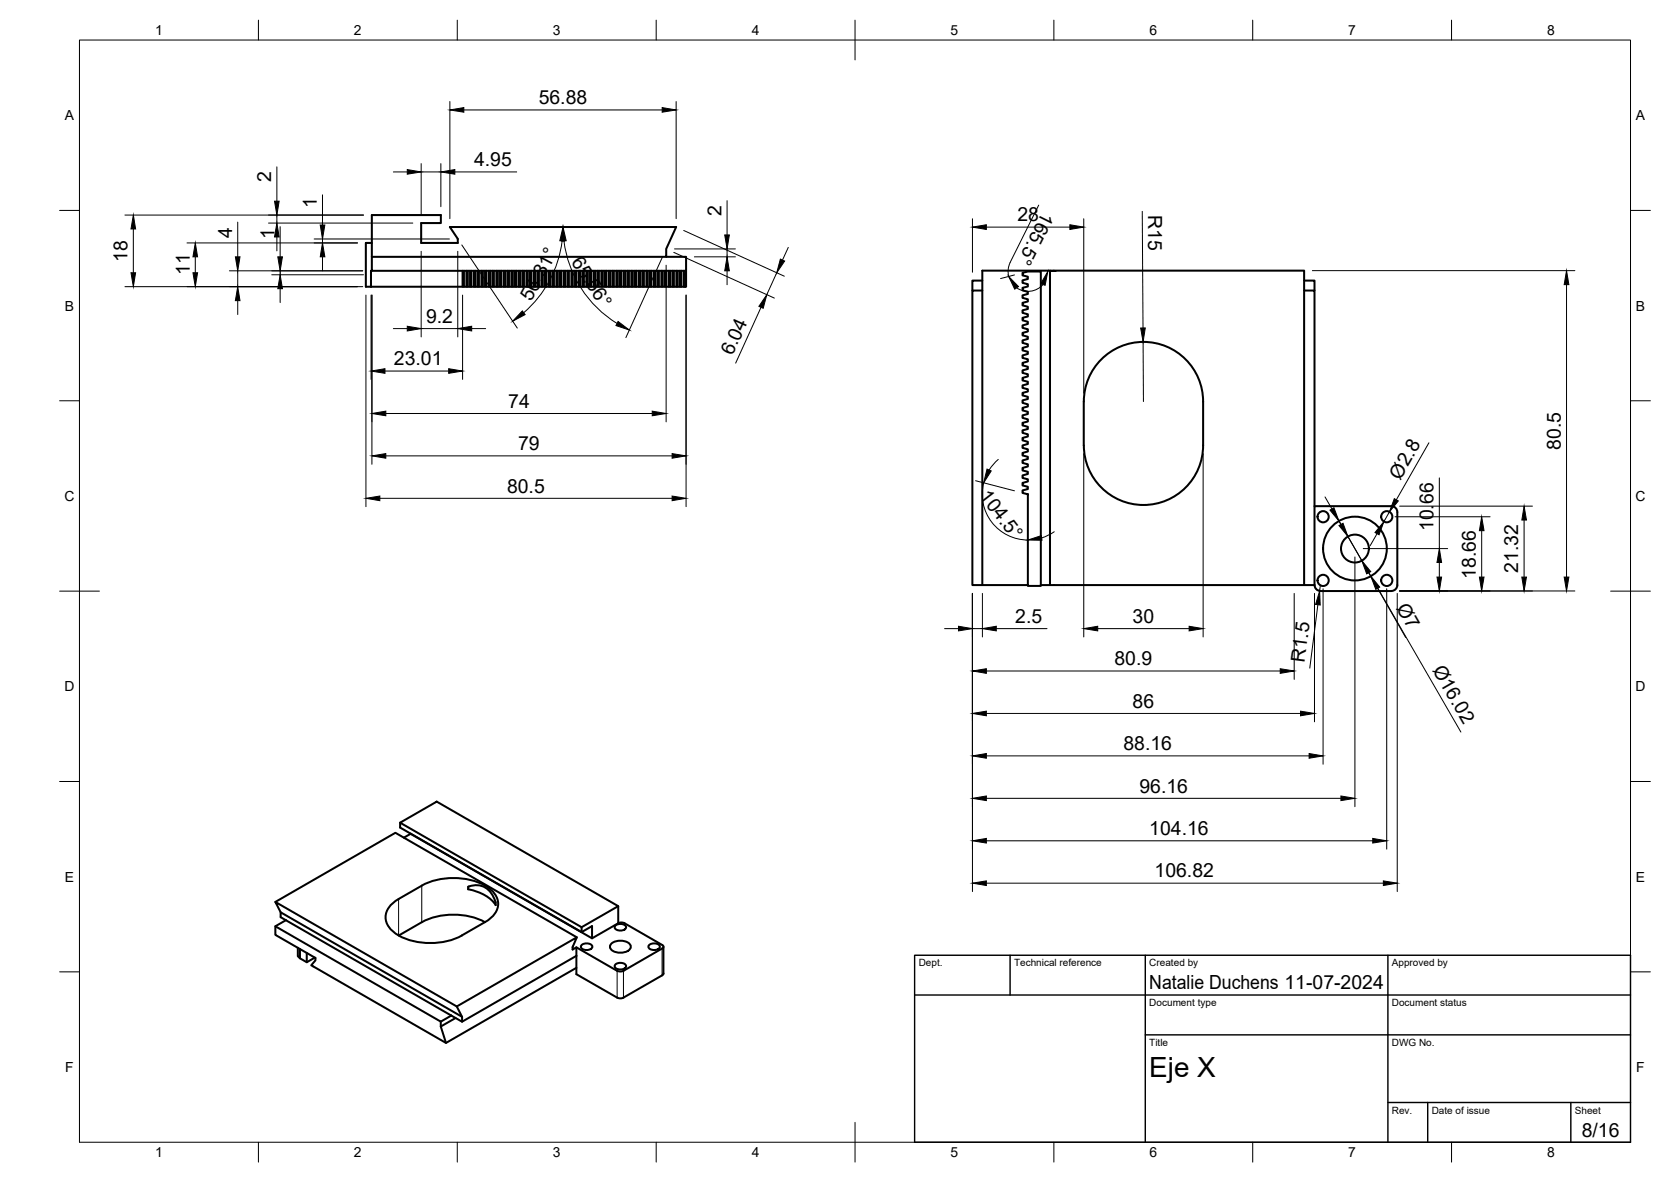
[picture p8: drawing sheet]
<svg xmlns="http://www.w3.org/2000/svg" width="420mm" height="297mm" viewBox="0 0 420 297" stroke-linecap="round" stroke-linejoin="round" font-family="sans-serif">
<defs><g id="words">
<text font-size="7" x="289" y="270.6">Eje X</text>
<g font-size="4.9">
<text x="135.4" y="26.2">56.88</text>
<text x="119.2" y="41.7">4.95</text>
<text x="68.2" y="45.8" transform="rotate(-90 68.2 45.8)">2</text>
<text x="79.7" y="52.2" transform="rotate(-90 79.7 52.2)">1</text>
<text x="262.1" y="53" transform="rotate(116 262.1 53)">165.5°</text>
<text x="58.4" y="59.7" transform="rotate(-90 58.4 59.7)">4</text>
<text x="181.4" y="54.3" transform="rotate(-90 181.4 54.3)">2</text>
<text x="255.8" y="55.6">28</text>
<text x="288.7" y="54.1" transform="rotate(90 288.7 54.1)">R15</text>
<text x="32.1" y="65.9" transform="rotate(-90 32.1 65.9)">18</text>
<text x="69" y="60.2" transform="rotate(-90 69 60.2)">1</text>
<text x="143.5" y="65.8" transform="rotate(57 143.5 65.8)">65.56°</text>
<text x="47.7" y="69.1" transform="rotate(-90 47.7 69.1)">11</text>
<text x="133.6" y="76" transform="rotate(-62 133.6 76)">56.31°</text>
<text x="107.1" y="81.1">9.2</text>
<text x="184.1" y="89.5" transform="rotate(-66 184.1 89.5)">6.04</text>
<text x="99.1" y="91.8">23.01</text>
<text x="127.8" y="102.5">74</text>
<text x="130.3" y="113.1">79</text>
<text x="392.4" y="113" transform="rotate(-90 392.4 113)">80.5</text>
<text x="127.5" y="123.8">80.5</text>
<text x="246.1" y="124.7" transform="rotate(52 246.1 124.7)">104.5°</text>
<text x="352.1" y="120.8" transform="rotate(-60 352.1 120.8)">Ø2.8</text>
<text x="360.4" y="133.5" transform="rotate(-90 360.4 133.5)">10.66</text>
<text x="381.8" y="143.9" transform="rotate(-90 381.8 143.9)">21.32</text>
<text x="371.1" y="145.5" transform="rotate(-90 371.1 145.5)">18.66</text>
<text x="351" y="152.7" transform="rotate(60 351 152.7)">Ø7</text>
<text x="255.3" y="156.5">2.5</text>
<text x="284.8" y="156.5">30</text>
<text x="280.2" y="167.2">80.9</text>
<text x="328" y="166.7" transform="rotate(-83 328 166.7)">R1.5</text>
<text x="360.1" y="168.3" transform="rotate(60 360.1 168.3)">Ø16.02</text>
<text x="284.8" y="177.8">86</text>
<text x="282.5" y="188.5">88.16</text>
<text x="286.5" y="199.2">96.16</text>
<text x="289" y="209.8">104.16</text>
<text x="290.3" y="220.5">106.82</text>
<text x="289" y="248.5">Natalie Duchens 11-07-2024</text>
<text x="397.7" y="285.7">8/16</text>
</g>
<g font-size="3.5">
<text x="39" y="8.8">1</text>
<text x="89" y="8.8">2</text>
<text x="139" y="8.8">3</text>
<text x="189" y="8.8">4</text>
<text x="239" y="8.8">5</text>
<text x="289" y="8.8">6</text>
<text x="339" y="8.8">7</text>
<text x="389" y="8.8">8</text>
<text x="16.3" y="30.2">A</text>
<text x="411.3" y="30.2">A</text>
<text x="16.3" y="78">B</text>
<text x="411.3" y="78">B</text>
<text x="16.2" y="125.9">C</text>
<text x="411.2" y="125.9">C</text>
<text x="16.2" y="173.7">D</text>
<text x="411.2" y="173.7">D</text>
<text x="16.3" y="221.6">E</text>
<text x="411.3" y="221.6">E</text>
<text x="16.4" y="269.4">F</text>
<text x="411.4" y="269.4">F</text>
<text x="39" y="290.8">1</text>
<text x="89" y="290.8">2</text>
<text x="139" y="290.8">3</text>
<text x="189" y="290.8">4</text>
<text x="239" y="290.8">5</text>
<text x="289" y="290.8">6</text>
<text x="339" y="290.8">7</text>
<text x="389" y="290.8">8</text>
</g>
<g font-size="2.5">
<text x="231" y="242.9">Dept.</text>
<text x="255" y="242.9">Technical reference</text>
<text x="289" y="242.9">Created by</text>
<text x="350" y="242.9">Approved by</text>
<text x="289" y="252.8">Document type</text>
<text x="350" y="252.8">Document status</text>
<text x="289" y="262.9">Title</text>
<text x="350" y="262.9">DWG No.</text>
<text x="350" y="279.9">Rev.</text>
<text x="360" y="279.9">Date of issue</text>
<text x="396" y="279.9">Sheet</text>
</g>
</g></defs>
<!-- layer: Visible -->
<g fill="none" stroke="#000" stroke-width=".51">
<path d="M93.3 72.1h79M93.5 61.1h-1.5v11h1.3M93.5 64.5v-10.5h17.3v2.1h-4.9v5h9.2v-1l-2-3h56.9l-2.5 5.5v1.9h-74v3.6h79M93.5 68.1h-.2v4M116.3 68.1v4M116.6 68.1v4M117.3 68.1v4M117.6 68.1v4M118.2 68.1v4M118.5 68.1v4M119.2 68.1v4M119.5 68.1v4"/>
<path d="M120.1 68.1v4M120.4 68.1v4M121.1 68.1v4M121.4 68.1v4M122 68.1v4M122.3 68.1v4M122.9 68.1v4M123.3 68.1v4M123.8 68.1v4M124.2 68.1v4M124.8 68.1v4M125.2 68.1v4"/>
<path d="M125.7 68.1v4M126.1 68.1v4M126.7 68.1v4M127.1 68.1v4M127.6 68.1v4M128 68.1v4M128.6 68.1v4M128.9 68.1v4M129.5 68.1v4M129.9 68.1v4M130.5 68.1v4M130.8 68.1v4"/>
<path d="M131.4 68.1v4M131.7 68.1v4M132.4 68.1v4M132.7 68.1v4M133.3 68.1v4M133.6 68.1v4M134.3 68.1v4M134.6 68.1v4M135.1 68.1v4M135.5 68.1v4M136.1 68.1v4M136.5 68.1v4"/>
<path d="M137 68.1v4M137.4 68.1v4M138 68.1v4M138.4 68.1v4M138.9 68.1v4M139.3 68.1v4M139.9 68.1v4M140.3 68.1v4M140.8 68.1v4M141.2 68.1v4M141.8 68.1v4M142.1 68.1v4"/>
<path d="M142.7 68.1v4M143 68.1v4M143.7 68.1v4M144 68.1v4M144.6 68.1v4M144.9 68.1v4M145.6 68.1v4M145.9 68.1v4M146.5 68.1v4M146.8 68.1v4M147.4 68.1v4M147.8 68.1v4"/>
<path d="M148.4 68.1v4M148.7 68.1v4M149.3 68.1v4M149.7 68.1v4M150.2 68.1v4M150.6 68.1v4M151.2 68.1v4M151.6 68.1v4M152.1 68.1v4M152.5 68.1v4M153.1 68.1v4M153.5 68.1v4"/>
<path d="M154 68.1v4M154.3 68.1v4M155 68.1v4M155.3 68.1v4M155.9 68.1v4M156.3 68.1v4M156.9 68.1v4M157.2 68.1v4M157.8 68.1v4M158.1 68.1v4M158.7 68.1v4M159.1 68.1v4"/>
<path d="M159.7 68.1v4M160 68.1v4M160.7 68.1v4M161 68.1v4M161.5 68.1v4M161.9 68.1v4M162.5 68.1v4M162.9 68.1v4M163.4 68.1v4M163.8 68.1v4M164.4 68.1v4M164.8 68.1v4"/>
<path d="M165.3 68.1v4M165.7 68.1v4M166.3 68.1v4M166.6 68.1v4M167.2 68.1v4M167.5 64.5h5v3.6M167.6 68.1v4M168.2 68.1v4M168.5 68.1v4M169.1 68.1v4M169.4 68.1v4M170.1 68.1v4"/>
<path d="M170.4 68.1v4M171 68.1v4M171.3 68.1v4M172 68.1v4M172.3 68.1v4M172.5 68.1v1h-.2M172.5 69.1v3h-.2M247 73h-2.5v74h2.5M247 70.5h-2.5v2.5M257.1 68.6l1.3-.4h3.3v79h-3.3v-23l-1.3-.3v-.7l1.3-.3v-.6l-1.3-.3v-.6l1.3-.4v-.6l-1.3-.3v-.6l1.3-.4v-.5l-1.3-.4v-.6l1.3-.4v-.5l-1.3-.4v-.6l1.3-.4v-.5l-1.3-.3v-.7l1.3-.3v-.6l-1.3-.3v-.7l1.3-.3v-.6l-1.3-.3v-.6l1.3-.4v-.6l-1.3-.3v-.7l1.3-.3v-.5l-1.3-.4v-.6l1.3-.4v-.5l-1.3-.4v-.6l1.3-.4v-.5l-1.3-.4v-.6l1.3-.3v-.6l-1.3-.4v-.6l1.3-.3v-.6l-1.3-.3v-.7l1.3-.3v-.6l-1.3-.3v-.7l1.3-.3v-.6l-1.3-.3v-.6l1.3-.4v-.5l-1.3-.4v-.6l1.3-.4v-.5l-1.3-.4v-.6l1.3-.4v-.5l-1.3-.4v-.6l1.3-.4v-.5l-1.3-.3v-.7l1.3-.3v-.6l-1.3-.3v-.7l1.3-.3v-.6l-1.3-.3v-.6l1.3-.4v-.6l-1.3-.3v-.6l1.3-.4v-.5l-1.3-.4v-.6l1.3-.4v-.5l-1.3-.4v-.6l1.3-.4v-.5l-1.3-.4v-.6l1.3-.3v-.6l-1.3-.3v-.7l1.3-.3v-.6l-1.3-.3v-.7l1.3-.3v-.6l-1.3-.3v-.7l1.3-.3v-.6l-1.3-.3zM264 68h63.9v79h-63.9zM264 68h-17v79"/>
<path d="M327.9 73h2.6v54.2M327.9 70.5h2.6v2.5M272.5 100.9v11a15 15 0 0 0 15 15 15 15 0 0 0 15-15v-11M272.5 100.9a15 15 0 0 1 15-15 15 15 0 0 1 15 15M349.8 127.2h-19.3v19.8M349.9 127.2a1.49 1.49 0 0 1 1.4 1.5v18.3a1.49 1.49 0 0 1-1.4 1.5M247 147h11.4M261.7 147h2.3M327.9 147h2.6M330.5 147a1.49 1.49 0 0 0 1.5 1.5h17.8M100.6 206.7l9.2-5.2 45.6 26.2-9.2 5.3zM100.6 206.7v1.3l45.6 26.2 2.7-1.5v3.1"/>
<path d="M101.5 210.5l1.8-1 45.6 26.3 6.5-3.8M103.3 209.5h.1M69.2 226.7l30.2-17.4 45.6 26.2M69.2 232.8l41.6 23.9 2.7-1.5M70.6 229.3l-1.4-2.6 45.7 26.2 1.3 2.6M71.9 231.3l-2.7 1.5v2.1l10.1 5.8v.6l-1 1.3 33.8 19.5 32.8-18.9M71.9 231.3l-1.3-.8v-1.2l45.6 26.2v1.3M71.9 231.3l41.6 23.9M74.9 238.2v2.1l.5 .5 1.7 1 2.1-1.1M75.4 238.5v2.3M77.1 239.5v2.3M100.2 225.9a5.3 5.3 0 0 0-3.2 5.4 8.3 8.3 0 0 0 6.6 5.1 17.8 17.8 0 0 0 12.5-1.3"/>
<path d="M106 222.6l-5.8 3.3M106.1 222.5a17.2 17.2 0 0 1 16.9 .7 4.5 4.5 0 0 1 0 7.9l-6.9 4M121.9 231.7a17.6 17.6 0 0 0-15.8 .1l-5.9 3.3M124.6 226.6v.9a10 10 0 0 0-6.9-4v-.6a4.7 4.7 0 0 1 6.5 2.7l.4 1M144.9 238.1v6.7l10.3 5.9a1.79 1.79 0 0 0 1.6 0l9.7-5.6M146.2 237.5a1.89 1.89 0 0 1 2.7 .3 1.59 1.59 0 0 1-2.4 .7 .6 .6 0 0 1-.3-1zM146.2 233v1.2M153.7 237.2a3.6 3.6 0 0 1 4.8 .3 1.58 1.58 0 0 1-1.7 1.8h-1.7a1.58 1.58 0 0 1-1.7-1.8zM154.7 232.6a1.89 1.89 0 0 1 2.7 .3 1.59 1.59 0 0 1-2.4 .7 .6 .6 0 0 1-.3-1zM155.4 232a1.79 1.79 0 0 1 1.6 0l9.5 5.5M155.4 227.7v4.3M163.2 237.5a1.89 1.89 0 0 1 2.7 .3 1.59 1.59 0 0 1-2.4 .7 .6 .6 0 0 1-.3-1z"/>
<path d="M166.5 238.4l-9.7 5.6-1.2 .1-10.7-6-.9 .5v-.6l1-2.5-30.1 17.4M166.5 237.5l.3 .4-.3 .5M166.8 237.9v6.7l-.3 .5M110.8 256.7v1.3l1.3 4.1M114.6 255.8l-3.8 2.2M144.9 240.2l-28.7 16.6-2.7-1.6M154.7 242.4a1.89 1.89 0 0 1 2.7 .3 1.59 1.59 0 0 1-2.4 .7 .6 .6 0 0 1-.3-1z"/>
<circle cx="332.7" cy="129.9" r="1.41"/>
<circle cx="340.7" cy="137.9" r="3.5"/>
<circle cx="340.7" cy="137.9" r="8"/>
<circle cx="348.7" cy="129.9" r="1.41"/>
<circle cx="332.7" cy="145.9" r="1.41"/>
<circle cx="348.7" cy="145.9" r="1.41"/>
</g>
<!-- layer: Visible Narrow -->
<path d="M100.2 225.9v9.2M106 222.6v9.2M166.5 238.4v6.7M155.2 244v6.7M156.8 244v6.7" fill="none" stroke="#000" stroke-width=".25"/>
<!-- layer: BORDER -->
<g fill="none" stroke="#000" stroke-width=".25">
<path d="M20 10.1h390v276.9h-390zM65 5.1v5M115 5.1v5M165 5.1v5M215 5.1v10M265 5.1v5M315 5.1v5M365 5.1v5M15 52.9h5M410 52.9h5M15 100.7h5M410 100.7h5"/>
<path d="M15 148.6h10M405 148.6h10M15 196.4h5M410 196.4h5M15 244.2h5M410 244.2h5M65 287v5M115 287v5M165 287v5M215 282.1v9.9M265 287v5M315 287v5"/>
<path d="M365 287v5"/>
</g>
<!-- layer: TITLEBLOCK -->
<path d="M230 240.1h180v46.9h-180zM230 250h180M254 240.1v9.9M288 240.1v46.9M349 240.1v46.9M288 260.1h122M349 277.1h61M359 277.1v9.9M395 277.1v9.9" fill="none" stroke="#000" stroke-width=".36"/>
<!-- layer: FD_Dimensions -->
<g fill="none" stroke="#000" stroke-width=".25">
<path d="M113.1 25.5v29.5M116.6 27.6h49.9M170 25.5v29.5M31.4 54h60M33.5 57.5v11M59.8 55.8v8.7M67.5 56.1h36.3M69.6 41.9v8.7M69.6 54v2.1M69.6 59.5v3.5M70.4 57v7.5M81.1 49v7.5"/>
<path d="M98.9 43.2h3.5M105.9 41.1v12.8M105.9 43.2h4.9M110.8 41.1v10.9M114.4 43.2h15.5M171.9 57.9l25.3 11.5M182.8 50.4v8.6M244.5 55v13.4M248 57.1h21M261.2 51.5l-7.2 14.5M272.5 55v43.8M287.2 53.1l.2 29.3"/>
<path d="M31.4 72h59.8M47 61.1h42.9M49.1 64.5v4M57.7 68.1h33.5M59.8 68.1v3.9M59.8 75.6v3.4M68.3 69.1h23.1M70.4 68.1v1M70.4 72.5v3.5M79 60.1h34M81.1 60.1v1M81.1 64.5v3.6"/>
<path d="M92 74.2v53.1M93.3 74.2v21.1M93.5 74.2v42.5M105.9 63.1v21.6M115.1 63.1v21.6M116.1 61.6l14 20.9M116.3 74.2v21.1M141.3 60.5a28.4 28.4 0 0 1-9.6 18.1M141.8 60.5a28.4 28.4 0 0 0 13.4 20.8M166.6 64.5l-9.2 20.3M167.5 66.6v39.4M169.4 63.4l25.3 11.5"/>
<path d="M169.6 62.6h15.3M172.5 74.2v53.1M174.6 64.5h10.3M182.8 62.6v1.9M182.8 68.1v3.5M191.3 77.2l-6.3 14.1M195.3 68.5l-2.5 5.5M198.2 62.2l-1.5 3.2M254 66l-.5 1.7 .1 1.8M255.1 69.1l-3.5 .9M262.3 71.5a5 5 0 0 1-6.7 .8M263.8 68.2h1.8"/>
<path d="M330 68h66M393.9 71.5v73.5M96.8 93.2h16M98.9 82.6h3.5M105.9 82.6h9.2M118.6 82.6h3.5M287.4 85.9l.1 15M97 114.6h72M97 103.9h67M251 115.5l-1.2 1.2-1.1 1.4M272.5 114v46.1M302.5 114v46.1"/>
<path d="M359.3 111.3l-8.2 14.3M95.5 125.2h73.5M245.3 120.8l9.8 2.5M247.3 121.3a11.5 11.5 0 0 0 11.2 14.4M265.1 133.6l-1.5 .9-1.7 .7M333.2 124.9l1.7 3M335.4 128.7l1.8 3.1M336.7 130.9l8 13.9M340.7 140v62.7M342.8 137.9h21.2M346.2 134.1l-1.7 3M349.4 128.6l-1.4 2.5"/>
<path d="M350.8 129.9h23.9M351.9 127.2h33.4M361.9 120.1v17.8M372.6 133.4v11.6M383.2 130.7v14.3M237.5 158h3.5M244.5 149.1v75M244.5 158h2.5M247 149.1v11M250.5 158h12.8M276 158h23M325.4 149.1v21.6"/>
<path d="M330.5 149.1v32.3M330.5 147.1a1.49 1.49 0 0 0 1.5 1.4M331.4 152l-2.1 15.9M332 147l-.2 1.5M332.7 148v44.1M344.1 143.9l9.3 16.3M346.4 147.8l20.9 36.2M348.7 148v65.4M351.3 149.1v75M351.9 148.5h44.1M361.9 141.4v3.6M248 179.3h79"/>
<path d="M248 168.6h73.9M248 190h81.2M248 211.3h97.2M248 200.6h89.2M248 221.9h99.8"/>
</g>
<g fill="#000" stroke="#000" stroke-width=".25">
<path d="M113.1 27.6l3.5-.6v1.2zM166.5 27l3.5 .6-3.5 .6zM33.5 54l.6 3.5h-1.2zM69.6 56.1l.6 3.4h-1.2zM69 50.6h1.2l-.6 3.4zM80.5 56.5h1.2l-.6 3.6zM102.4 42.6l3.5 .6-3.5 .6zM110.8 43.2l3.6-.6v1.2zM182.2 59h1.2l-.6 3.6zM244.5 57.1l3.5-.6v1.2zM269 56.5l3.5 .6-3.5 .6zM32.9 68.5h1.2l-.6 3.5z"/>
<path d="M48.5 68.5h1.2l-.6 3.5zM49.1 61.1l.6 3.4h-1.2zM59.8 72l.5 3.6h-1.1zM59.2 64.5h1.1l-.5 3.6zM70.4 69.1l.6 3.4h-1.2zM69.8 64.5h1.2l-.6 3.6zM81.1 61.1l.6 3.4h-1.2zM131.3 78.1l.7 1-3.1 1.6zM141.6 57.1l.3 3.5-1.1-.1zM141.6 57.1l.8 3.4-1.2 .1zM182.8 64.5l.6 3.6h-1.2zM192.8 74l-.9 3.5-1.1-.5z"/>
<path d="M196.2 65.1l1.1 .5-2 2.9zM253.6 69.5l2.5 2.5-1 .7zM263.5 68.2l-.7 3.5-1.1-.4zM393.9 68l.6 3.5h-1.2zM93.3 93.2l3.5-.5v1.1zM102.4 82l3.5 .6-3.5 .6zM112.8 92.7l3.5 .5-3.5 .6zM115.1 82.6l3.5-.6v1.2zM155.4 80.8l2.8 2.1-3.3-1.1zM286.8 82.4h1.2l-.6 3.5zM93.5 114.6l3.5-.6v1.2zM93.5 103.9l3.5-.6v1.2z"/>
<path d="M164 103.3l3.5 .6-3.5 .6zM169 114l3.5 .6-3.5 .6zM248.2 117.9l1 .4-1.9 3zM92 125.2l3.5-.5v1.1zM169 124.7l3.5 .5-3.5 .6zM258.5 135.7l3.3-1.1 .2 1.2zM334.4 128.2l1-.6 1.3 3.3zM336.7 132.1l1-.6 1.2 3.3zM348 131.1l-1.2 3.3-1.1-.6zM350.6 125.3l1 .6-2.2 2.7zM372.6 129.9l.5 3.5h-1.1zM383.2 127.2l.6 3.5h-1.1z"/>
<path d="M241 157.4l3.5 .6-3.5 .5zM247 158l3.5-.6v1.1zM272.5 158l3.5-.6v1.1zM299 157.4l3.5 .6-3.5 .5zM331.8 148.5l.2 3.5-1.2-.1zM342.4 140.9l2.3 2.7-1.1 .6zM344.7 144.8l2.2 2.7-1 .6zM361.3 145h1.2l-.6 3.5zM361.9 137.9l.6 3.5h-1.2zM372 145h1.1l-.5 3.5zM382.7 145h1.1l-.6 3.5zM393.3 145h1.2l-.6 3.5z"/>
<path d="M244.5 179.3l3.5-.6v1.2zM244.5 168.6l3.5-.6v1.2zM321.9 168l3.5 .6-3.5 .6zM327 178.7l3.5 .6-3.5 .6zM244.5 190l3.5-.6v1.1zM329.2 189.4l3.5 .6-3.5 .5zM244.5 211.3l3.5-.6v1.2zM244.5 200.6l3.5-.6v1.2zM337.2 200l3.5 .6-3.5 .6zM345.2 210.7l3.5 .6-3.5 .6zM244.5 221.9l3.5-.5v1.1zM347.8 221.4l3.5 .5-3.5 .6z"/>
</g>
<use href="#words"/>
</svg>
